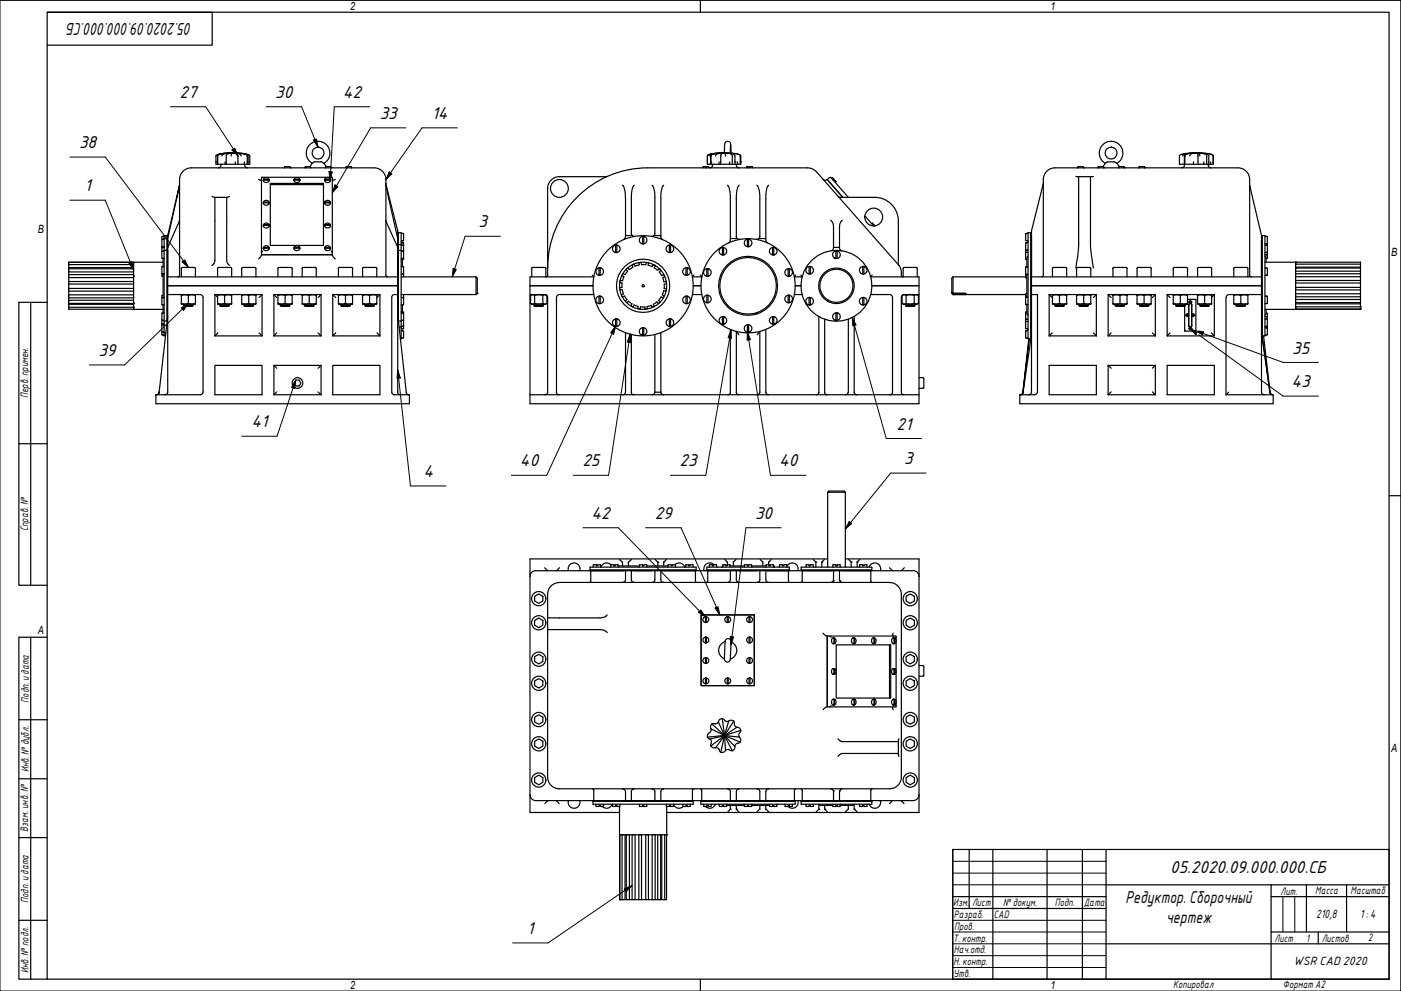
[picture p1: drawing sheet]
<svg xmlns="http://www.w3.org/2000/svg" width="594mm" height="420mm" viewBox="0 0 594 420" stroke-linecap="round" stroke-linejoin="round" font-family="sans-serif">
<defs><g id="words">
<g font-size="7">
<text x="81.4" y="9.6" transform="rotate(180 81.4 9.6)">05.2020.09.000.000.СБ</text>
<text x="76.1" y="41.4">27</text>
<text x="116.7" y="41.5">30</text>
<text x="145.4" y="41.5">42</text>
<text x="161" y="50.5">33</text>
<text x="183.1" y="50.5">14</text>
<text x="33.5" y="62.8">38</text>
<text x="35.9" y="81.1">1</text>
<text x="202.9" y="96.4">3</text>
<text x="547.9" y="149.9">35</text>
<text x="41.7" y="151">39</text>
<text x="547.7" y="164.2">43</text>
<text x="106.6" y="181.2">41</text>
<text x="380.2" y="182.2">21</text>
<text x="220.5" y="197.8">40</text>
<text x="247" y="197.8">25</text>
<text x="288.2" y="197.8">23</text>
<text x="330.3" y="197.8">40</text>
<text x="383.4" y="196.8">3</text>
<text x="179.5" y="202.3">4</text>
<text x="250.8" y="220">42</text>
<text x="277.6" y="220">29</text>
<text x="320.2" y="220">30</text>
<text x="496.2" y="370.1">05.2020.09.000.000.СБ</text>
<text x="477.3" y="382.7">Редуктор. Сборочный</text>
<text x="494.5" y="391.1">чертеж</text>
<text x="223.6" y="396">1</text>
</g>
<g font-size="4.9">
<text x="558.2" y="389">210,8</text>
<text x="576.7" y="389.3">1: 4</text>
<text x="548.5" y="409.3">WSR CAD 2020</text>
</g>
<g font-size="4.8">
<text x="148.5" y="4.2">2</text>
<text x="445.5" y="4.2">1</text>
<text x="16" y="98.7">B</text>
<text x="590" y="108.6">B</text>
<text x="16" y="268.6">A</text>
<text x="590" y="318.7">A</text>
<text x="148.5" y="419.1">2</text>
<text x="445.5" y="419.1">1</text>
</g>
<g font-size="4.4">
<text x="11.9" y="168.8" transform="rotate(-90 11.9 168.8)">Перв. примен.</text>
<text x="12" y="225.3" transform="rotate(-90 12 225.3)">Справ. №</text>
<text x="12.2" y="297.9" transform="rotate(-90 12.2 297.9)">Подп. идата</text>
<text x="12.2" y="327.4" transform="rotate(-90 12.2 327.4)">Инв. №дубл.</text>
<text x="12" y="352.6" transform="rotate(-90 12 352.6)">Взам. инв. №</text>
<text x="12.1" y="382.9" transform="rotate(-90 12.1 382.9)">Подп. идата</text>
<text x="543" y="379.3">Лит.</text>
<text x="557.7" y="379.2">Масса</text>
<text x="572.6" y="379.2">Масштаб</text>
<text x="404.2" y="384.2">Изм.</text>
<text x="404.5" y="389.2">Разраб.</text>
<text x="412.2" y="384.2">Лист</text>
<text x="421.4" y="389.2">CAD</text>
<text x="425.4" y="384.1">№докум.</text>
<text x="447.4" y="384.3">Подп.</text>
<text x="459.5" y="384.3">Дата</text>
<text x="404.6" y="394.2">Пров.</text>
<text x="404.2" y="399.3">Т. контр.</text>
<text x="540.4" y="399.3">Лист</text>
<text x="553.9" y="399.2">1</text>
<text x="560.5" y="399.3">Листов</text>
<text x="580.1" y="399.1">2</text>
<text x="404.5" y="404.2">Нач.отд.</text>
<text x="12.1" y="412.5" transform="rotate(-90 12.1 412.5)">Инв. №подл.</text>
<text x="404.4" y="409.2">Н. контр.</text>
<text x="404.4" y="414.3">Утв.</text>
<text x="497.5" y="418.9">Копировал</text>
<text x="544" y="418.8">Формат A2</text>
</g>
</g></defs>
<g fill="none" stroke="#000" stroke-width=".51">
<path d="M76.1 78.5v.3v-.3M81.1 71.2a5 5 0 0 0-5 4.9v40.5l-.2 .6-.5 .2M81.2 71.2h77.4M92.3 66.1v-.1a3.2 3.2 0 0 1 3-1l3.4-.1-3.8 .1a3.7 3.7 0 0 0-3.3 1v3.6h14.3v-3.5a4.3 4.3 0 0 0-4-1.1l-3.2-.1 3.2 .1 2.6 .6 .3 .5v3.5M92.3 66.1l.4-.5 1.2-.4 4.8-.3-3.5 .3-.8 .4-.3 .5M92.3 66.1v3.5M93.7 69.9l-.5 1-.7 .3M93.7 69.6v.3M95.4 68.6v1M98 66.1l.2-1 .5-.2a2.17 2.17 0 0 0-2.8 1.2v3.5M98.7 64.9h.1M98.7 64.9l3.5 .1a3.2 3.2 0 0 1 3 1v3.6"/>
<path d="M99.8 68.6v1M102.2 66.1l-.2-.5-.6-.4-2.7-.3a1.69 1.69 0 0 1 2.2 1.2v3.5M103.6 68.6l.1 1.3M103.8 69.9l.2 .8 1 .5M109.7 76.1l.7 .3 .5-.3M111 75.2h29.8M111.4 75.4l-.5-.1v32.7h30M111.7 76.3v.3l.1-.3M111.7 76.3h2.4M111.7 76.3l-.1 .3M111.8 76.1l2.2-.1 .1 .3M111.8 76.1a1.24 1.24 0 0 1 1.1-.8 1.24 1.24 0 0 1 1.1 .8"/>
<path d="M111.8 76.1a1.15 1.15 0 0 0 1.1 1.3 1.15 1.15 0 0 0 1.1-1.3M111.8 76.1l-.1 .2M114 76.3l.1 .3v-.3M114.1 76.3v.3M114.6 77.8h22.6v26.3h-22.6zM114.6 78.3h22.6M120.6 71.1v.1M120.7 71.1l.1-.4h2.1l.2 .4M123.1 71.1v.1M124.7 76.1l2.3-.1 .1 .3M124.7 76.3v.3l.1-.3M124.7 76.1a1.29 1.29 0 0 1 1.2-.8 1.29 1.29 0 0 1 1.2 .8"/>
<path d="M124.7 76.1a1.18 1.18 0 0 0 1.2 1.3 1.18 1.18 0 0 0 1.2-1.3M124.7 76.3h2.4M124.7 76.1v.2M124.7 76.3v.3M127 76.3l.1 .3v-.3M127.1 76.3v.3M129.3 71.1l.2-.4h2.1l.1 .4M129.3 71.1v.1M131.8 71.1v.1M132.4 69.3l.8-.7h3.2l1 .7M132.4 69.3a5 5 0 0 1-1.4-7.6 5 5 0 0 1 7.7 0 5 5 0 0 1-1.3 7.6M132.4 69.3l-1 1.4"/>
<path d="M137.4 69.3l1 1.4M137.7 76.1l2.3-.1 .1 .3M137.7 76.3v.3l.1-.3M137.7 76.1a1.24 1.24 0 0 1 1.2-.8 1.24 1.24 0 0 1 1.1 .8M137.7 76.1a1.18 1.18 0 0 0 1.2 1.3 1.18 1.18 0 0 0 1.2-1.3M137.7 76.3h2.4M137.7 76.1v.2M137.7 76.3v.3M138 71.1v.1M138 71.1l.1-.4h2.2l.1 .4M140 76.3l.1 .3v-.3M140.1 76.3v.3"/>
<path d="M140.4 75.4l.5-.1v32.7M140.4 71.1v.1M142.2 76.1l-.8 .3-.5-.3M146.7 71.1l.1-.4h2.2v.4M146.7 71.1v.1M149.1 71.1v.1M158.7 71.2a5 5 0 0 1 4.9 4.9v40.5l.3 .6 .5 .2M163.6 77.8l5.1 20.1v3.2M163.6 78.5l5.1 22.6M257.5 74.8l-20.3 .1a5 5 0 0 0-5 5v33.7M264 78.5l.7 1.2 .5 2.8v17.4M269 78.5a7 7 0 0 0-1.3 5.5v15.2l.5 .7h-3v.5"/>
<path d="M274.7 71.2h67.7l2.3 .5 1.5 1.1M274.7 71.2a42.5 42.5 0 0 0-42.5 42.5M276.5 78.5l.7 1.2 .5 2.8v16.7l-.4 .7M281.4 78.5l-.7 1.2-.5 2.8v17.4M298.1 70.7v.5M298.2 70.7h.9v.4h.4v-.4h.9M298.2 70.7h.1M300 69.6h1.4M300 66.1v-.1a3.8 3.8 0 0 1 3.4-1 24.4 24.4 0 0 1 10.4 .6l.3 .4v3.6h-2.4M300 68.6v1M300 66.1a4.3 4.3 0 0 1 4-1.1 18.8 18.8 0 0 1 9.8 .8l.1 3.8M300 66.1v3.5"/>
<path d="M300.5 70.7h.1M300.5 70.7v.5M300.9 66.1a3.5 3.5 0 0 1 3.6-1.1l2.7-.1-4.3 .3-1.1 .4-.4 .5M301.4 69.6h10.3M301.4 66.1v-.1a2.77 2.77 0 0 1 2.8-1 11.1 11.1 0 0 1 7.2 .6l.3 .5v3.5M301.4 66.1v3.5M302.2 69.9l-.5 1-.7 .3M302.2 69.6v.3M303.5 66.1l.2-.5 .7-.4 2.8-.3a1.27 1.27 0 0 0-1.6 1.2v3.5M304.9 68.6v1M307.1 64.9l.1-1.5a3.5 3.5 0 0 1 .9-3.4 1.61 1.61 0 0 1 1.6 .5 1.61 1.61 0 0 1 .2 1.7l.1 2.7M307.7 66.1l-.2-1-.3-.2 1.8 .1 1.3 .6 .2 4"/>
<path d="M308.5 78.5a8.8 8.8 0 0 1 1.2 5.7v16.9M309.4 68.6v1M309.8 61.4l-.1 3.5M312.2 69.6v.3M312.2 69.9l.3 .8 1 .5M312.7 68.6v1M313.4 78.5a8.8 8.8 0 0 0-1.2 5.7v16.4l.4 .5M316.7 70.7l-.1 .5M316.7 70.7h.9v.4h.4v-.4h1M318.9 70.7l.1 .5M320.9 78.5l.9 1.5 .4 2.9v17.3l-.4 .9M325.9 78.5a8.8 8.8 0 0 0-1.2 5.7v16.9"/>
<path d="M346.2 72.8l34.7 39.4M349 76.1l.8 .3 1-.3 6.6 7.6-6.6-7.6 .9-.8 .6-.1 7.4 8.5M352.9 75.3l-.3 .2M352.9 75.4l.7 .6-.3 .3 .3 .3 .3-.3 .6 .7-.3 .4M442.4 77.8l-5 20.1v23.2M447.4 71.2a5 5 0 0 0-5 4.9v40.5l-.2 .6-.5 .2M447.4 71.2h77.5M456.2 74.8h7.5M456.9 71.1l.2-.4h2.1l.2 .4M456.9 71.1v.1M457.4 74.9v29.7l-1.2 9M459.4 71.1v.1"/>
<path d="M462.4 74.9v29.6l1.3 9.1M465.6 71.1l.1-.4h2.2l.1 .4M465.6 71.1v.1M468 71.1l.1 .1M468.7 69.3l.8-.7h3.2l.9 .7M468.7 69.3a5 5 0 0 1-1.4-7.6 5 5 0 0 1 7.7 0 5 5 0 0 1-1.4 7.6M468.7 69.3l-1 1.4M473.6 69.3l1.1 1.4M474.3 71.1l.1-.4h2.2l.1 .4M474.3 71.1v.1M476.7 71.1v.1M483 71.1v-.4h2.3l.1 .5"/>
<path d="M483 71.1v.1M501.5 66.1a2.9 2.9 0 0 1 3.3-1.1l2.5-.1-5.4 .3a1.71 1.71 0 0 0-1.8 .9v3.5h6v-1M502.3 69.9l-.5 1-.8 .3M504.5 66.1l.7-.9 2.1-.3-3.4 .2-1.4 .6-.1 3.9M507.3 64.9l3.8 .1a3.7 3.7 0 0 1 3.4 1v.1M508.8 66.1a1.17 1.17 0 0 0-1.5-1.2l.6 .6 .1 4.1M510.5 68.6v1h-4.4M512.3 69.6v.3M512.3 69.9l.3 .8 1 .5M512.6 69.6l-.1-3.6a2.32 2.32 0 0 0-2.4-1 13.1 13.1 0 0 0-7.6 .6l-.3 .4 .1 3.9M513.3 68.6v1M514.4 66.1l.1 3.5h-4"/>
<path d="M514.4 66.1a4.2 4.2 0 0 0-4-1.1l-3.1-.1 3 .2 1.3 .6 .1 3.9M524.9 71.2a5 5 0 0 1 5 4.9v40.5l.2 .6 .5 .2M529.9 78.5l5 21.4M71.1 99.9v5M71.1 99.9l5-21.1-5 22.3h-.2M71.1 99.9h-.2v1.2M76.1 93.4l-5 11.5M89.9 83.2l.9 .5h5.3v27l.5 1.1 .7 .8M91.1 83.7v26.6a2.53 2.53 0 0 1-1.2 2.3M97.3 83.2l-1.2 .5M111.7 85.9v.3l.1-.2h2.2l.1 .2v-.3M111.7 85.9h2.4"/>
<path d="M111.7 86l-.1 .3M111.8 85.6h2.2l.1 .3M111.8 85.6a1.28 1.28 0 0 1 2.2 0M111.8 95.3l2.2-.1 .1 .3M111.8 95.3a1.24 1.24 0 0 1 1.1-.8 1.24 1.24 0 0 1 1.1 .8M111.8 95.4a1.15 1.15 0 0 0 1.1 1.2 1.15 1.15 0 0 0 1.1-1.2M111.8 85.8a1.15 1.15 0 0 0 1.1 1.2 1.15 1.15 0 0 0 1.1-1.2M111.8 85.6l-.1 .3M111.8 95.3l-.2 .6M111.8 95.5l-.1 .3v-.3h2.4M114 95.5l.1 .3M114.1 95.5v.3"/>
<path d="M114.1 86v.3M114.1 95.6v.3M137.7 95.3l2.3-.1 .1 .3M137.7 95.5v.3M137.7 95.3a1.24 1.24 0 0 1 1.2-.8 1.24 1.24 0 0 1 1.1 .8M137.7 85.6h2.3l.1 .3M137.7 85.9v.3v-.2h2.3l.1 .2v-.3M137.7 85.6a1.28 1.28 0 0 1 2.3 0M137.7 85.8a1.18 1.18 0 0 0 1.2 1.2 1.18 1.18 0 0 0 1.2-1.2M137.7 95.4a1.18 1.18 0 0 0 1.2 1.2 1.18 1.18 0 0 0 1.2-1.2M137.7 85.9h2.4M137.7 85.6v.3"/>
<path d="M137.7 95.3v.2M137.7 95.5h2.4M137.7 95.6v.3M137.7 86v.3M137.8 95.5l-.1 .3M140 95.5l.1 .3v-.3M140.1 95.6v.3M140.1 86v.3M163.6 93.4l5.1 11.5M168.7 98.7l.1 5h1.3M170.1 98.9l1 .2v2.8l-1 .3M268.1 99.9l1.1 .3"/>
<path d="M277.3 99.9l-1.1 .3M277.3 99.9h2.9l.1 .9 .7 .7M352.2 93.4a3.6 3.6 0 0 1 1.2 3v8.5M355.3 83.2l1 .5h14.7a10 10 0 0 1 9.9 10M357.2 93.4a3.6 3.6 0 0 0-1.2 3v8.5M366.8 91.6l3.7 4.2-.2-.3 .3-.3-.6-.6M370 94.6l-.4 .2M370 94.6h.1M371 95.7l-.4 .1M380.9 93.6v18.2l.3 .8M435.9 98.9l-1 .1v3l1 .2M437.4 98.7h-.3v44.9v-44.9h-1.2v44.9h1.2"/>
<path d="M534.9 99.9v21.2M534.9 99.9h.3v42.5M535.2 99.9h1.2v42.5h-1.2zM29.1 117.7v2.7M29.1 115.3v2.4h27.5M29.1 113.5v1.8h27.5M29.1 111.2v2.3h27.5M29.1 111.2h27.5v1M29.1 119.4h27.5M29.1 116.4h27.5M29.1 114h27.5M29.1 112.2h27.5"/>
<path d="M56.6 112.2v19M68.6 104.4l1 .2M68.6 116l.6 .1M69.2 109.6v3.5h-.6v3.9l.6 .1M69.2 111.2h-40.1M69.2 116.1v10.1M69.2 109.6h.4M69.2 113h.4M69.2 116.1l.4 .1M69.6 106.2h1.3v29.9h-1.3M69.6 101.1h1.3v5.1h.2M69.6 100.2l-1 .1v9.2l.6 .1"/>
<path d="M69.6 104.9l-1 .2M69.6 101.4l-1 .2M69.6 106.4l-1 .2M70.9 101.1v-1.2h-1.3v42.5h.6M70.9 101.1v35.3M71.1 117.4h97.6M71.1 104.9v16.2M76.8 113.8l.4-.4h5.3l.4 .4M76.9 113.8v3.6M82.9 113.8v3.6M92.3 113.8v3.6M92.3 113.8l.4-.4h5.2l.3 .4"/>
<path d="M98.2 113.8v3.6M102.5 113.8v3.6M102.9 113.4h5.2l.4 .4M102.9 113.4l-.4 .4M108.5 113.8v3.6M111.4 106.5l-.5 .7M111.7 105.1v.4l.1-.3M111.7 105.1h2.4M111.7 105.2l-.1 .3M111.8 104.9h2.2l.1 .2M111.8 104.9a1.24 1.24 0 0 1 1.1-.7 1.24 1.24 0 0 1 1.1 .7M111.8 105a1.15 1.15 0 0 0 1.1 1.3 1.15 1.15 0 0 0 1.1-1.3"/>
<path d="M111.8 104.9l-.1 .2M114 105.2l.1 .3M114.1 105.1v.4M114.1 105.2v.3M117.9 113.8v3.6M123.4 113.4h-5.1l-.4 .4M123.5 113.4l.4 .4M123.9 113.8v3.6M124.7 104.9h2.3l.1 .2M124.7 105.1v.4M124.7 104.9a1.29 1.29 0 0 1 1.2-.7 1.29 1.29 0 0 1 1.2 .7M124.7 105a1.18 1.18 0 0 0 1.2 1.3 1.18 1.18 0 0 0 1.2-1.3"/>
<path d="M124.7 105.1h2.4M124.7 104.9v.2M124.7 105.2v.3M124.8 105.2l-.1 .3M127 105.2l.1 .3M127.1 105.1v.4M127.1 105.2v.3M128.1 113.8v3.6M128.5 113.4h5.2l.4 .4M128.6 113.4l-.5 .4M134.1 113.8v3.6M137.7 104.9h2.3l.1 .2"/>
<path d="M137.7 105.1v.4M137.7 104.9a1.24 1.24 0 0 1 1.2-.7 1.24 1.24 0 0 1 1.1 .7M137.7 105a1.18 1.18 0 0 0 1.2 1.3 1.18 1.18 0 0 0 1.2-1.3M137.7 105.1h2.4M137.7 104.9v.2M137.7 105.2v.3M137.8 105.2l-.1 .3M140.1 105.1v.4l-.1-.3M140.1 105.2v.3M140.4 106.5l.5 .7M140.9 108h-30l-1.2 1.8M140.9 108l.5 1 .8 .8"/>
<path d="M143.5 113.8v3.6M143.9 113.4h5.2M143.9 113.4l-.4 .4M149.1 113.4l.4 .4M149.5 113.8v3.6M153.7 113.8v3.6M153.7 113.8l.4-.4h5.2l.5 .4M159.8 113.8v3.6M168.7 104.9v16.2M168.7 101.1v3.8M168.7 103.7l.1 2.5h1.3M168.7 106.2l.1 29.4v-36.9h1.3v44.9h-.4"/>
<path d="M170.1 106.4l1 .2M170.1 103.9l1 .2M170.1 102.8l1 .2v6.9l-.5 .1M170.1 117.4h31.8M170.1 113h.5M170.1 110.1h.5M170.3 110.1l.3 .3M170.6 110v3.1l.5 .1v4.2M171.1 109.5l-1 .1M171.1 116l-1 .2M201.9 117.4l.5 .5v6.5l-.5 .5M201.9 117.4v7.5"/>
<path d="M225.5 113.8v3.6M225.8 113.4l-.4 .4M225.9 113.4h5.2M231 113.4l.5 .4M231.5 113.8v3.6M232.2 113.6v3.1l-.2 .5-.5 .2M251.1 116.6l.7 .8h-27.1v3.7M254 113.6h.5v3.1h-.5zM261 103.9v3.1M261.1 107h.5M261.1 103.9h.5M261.6 103.9v3.1"/>
<path d="M262.8 119.7v2.5M262.9 119.1v.7l.9 .2-.1 1.9M263.8 116.7l-.9 2.4M263.8 116.6l.7 .7M264 116.2l-.2 .4M264.1 116.2l.9 .2M264.6 117.3l-.6 1.7-1 .1M265.2 100.4l-.8 1.1M265.6 114.1l-1.6 2.1M266 113.7l-.4 .5 .5 .8M266 113.8l.9 .5M266.2 115l-1.2 1.5"/>
<path d="M268 112.6l.4 .7M268.1 112.3l-2.1 1.4M268.4 113.3l-1.5 1M268.6 112l-.5 .6M271 112.3l-1.7 .6M271.1 111.3l-2.5 .7 .7 .8M271.7 111.2l-.7 .2v.9M271.7 111.2l.3 1a1.61 1.61 0 0 0 2.3-.9M271.7 111.2l2.5 .1M272.5 103.3h.4M272.5 103.3v-3.1h.5v3.1M274.3 111.3l.6 .2-.1 .9"/>
<path d="M274.8 111.4l2.4 .8M276.9 112.3l-.4 .7-1.7-.6M277.2 112.2l.5 .2M277.3 112.3l-.3 .1M277.4 113.5l1.5 1.1M277.8 112.8l-.1-.3 2 1.6M277.8 112.8l-.4 .7M279.8 114.1l.3 .3M279.8 114.1l-.9 .5M280.1 114.5l-.6 .8a1.6 1.6 0 0 0 2.1 1.3l-1.5-2.1M281 117.7l.6 1.8 1 .1M281.6 116.6l.2 .6-.7 .5"/>
<path d="M281.8 117.1l.8 2.5M282.6 119.5v.6M283.8 103.9h.5M283.8 103.9v3.1M284.4 104v3h-.6M284.4 103.9v.1M291.4 113.6h-.5v3.1h.5M291.4 113.6v3.1M294.3 116.6l-.7 .8h4l-.7-.8M299.7 114h.5M299.7 114v3.1h.5v-3.1M306.3 105l.5-.1v3.1h-.5"/>
<path d="M306.3 104.9v3.1M312.6 101.1h-2.9l-.1 1.1-.6 .7M312.6 101.1l1.1 .3M317.4 101.5v3.1M317.5 101.5h-.6v3.1l.6-.1M321.8 101.1l-1.1 .3M321.8 101.1h2.9l.1 1.1 .7 .7M327.6 104.9v3.1M327.6 105l.5-.1v3.1h-.5M334.2 114h.5M334.2 114v3.1M334.7 114v3.1h-.5"/>
<path d="M337.4 116.6l-.5 .8h3.3l-.6-.8M343.1 113h.5M343.1 113.1v3h.5v-3M354.4 109.6h.5M354.4 106.5h.5M354.5 106.5v3.1M355 106.5v3.1M355 106.5h.1M357 106.3l-.8-.5-.2-.9h-2.6l-.2 .9-.8 .5M365.8 113h.5M365.8 113.1v3h.5M366.3 113.1v3"/>
<path d="M369.8 116.6l-.5 .8h20.4v3.7M381 112.2a6.2 6.2 0 0 1 1.3 4.7l.6 .5M383 113.8v3.6M388.6 113.4h-5.2l-.4 .4M388.6 113.4l.4 .4M388.9 113.8v3.6M404.1 117.4h30.8M404.1 117.4l-.5 .5v6.5M404.1 117.4v6.9M434.9 106.9h.1M434.9 113.2v4.6h.5M434.9 116.2l.5 .1"/>
<path d="M434.9 105.8l1 .3M435 113.3l-.1 .1M435.4 113.1l-.5 .1M435.4 116.3v9.7M435.4 116.3l.5 .1M435.9 102.8l-1 .2v7h.5M435.9 108.6l-.5 .5v4.2M435.9 106.9l-.9 .1M435.9 113.2l-.9 .1M437.4 117.4h97.5M446.3 113.8v3.6M446.7 113.4h5.2l.4 .4"/>
<path d="M446.7 113.4l-.4 .4M452.3 113.8v3.6M456.5 113.8v3.6M462.1 113.4l.4 .4M462.2 113.4h-5.3l-.4 .4M462.5 113.8v3.6M471.9 113.8l.4-.4h5.2l.4 .4M471.9 113.8v3.6M477.9 113.8v3.6M482.2 113.8l.4-.4h5.1l.5 .4M482.2 113.8v3.6M488.1 113.8v3.6"/>
<path d="M497.5 113.8l.4-.4h5.2l.5 .4M497.5 113.8v3.6M503.6 113.8v3.6M507.7 113.8l.5-.4h5.2l.4 .4M507.8 113.8v3.6M513.8 113.8v3.6M523.2 113.8v3.6M523.5 113.4l-.4 .4M523.6 113.4h5.1l.4 .4M529.1 113.8v3.6M536.4 111.2h40.5v.8M536.4 103.9l1 .2"/>
<path d="M536.4 113.6l1 .1v2.9l-1 .2M536.4 100.2l1 .1v9.2l-.5 .1M536.4 108.6l.5 .5v2.1M536.4 108.1h.5M536.9 108v.1M537.4 106.8l-1 .3M537.4 103.2l-1 .2M537.4 107.9l-.5 .1M549.4 111.3v16.9M549.4 112h27.5M549.4 113.6h27.5M549.4 116.1h27.5"/>
<path d="M549.4 118.9h27.5M576.9 112v1.3h-27.5M576.9 113.6v1.4h-27.5M576.9 116.1v1.2h-27.5M576.9 118.9v1.1h-27.5M576.9 113.3v.3M576.9 115v1.1M576.9 117.3v1.6M576.9 120v1.8M29.1 130.3v.8l40.1 .1M29.1 120.4h27.5M29.1 128.6h27.5"/>
<path d="M29.1 120.4v1.9M29.1 123.4v1.6M29.1 126.3v1M29.1 128.6v.4M29.1 130.3h27.5M29.1 126.3h27.5M29.1 123.4h27.5M56.6 129h-27.5v1.3M56.6 127.3h-27.5v1.3M56.6 125h-27.5v1.3M56.6 122.3h-27.5v1.1M68.6 137.2l1 .2"/>
<path d="M68.6 135.7l1 .2M68.7 137.8h-.1M68.7 126.2l-.1 .1M69.2 125.2l-.6 .1v3.9l.6 .1M69.2 129.3v3.5M69.2 129.3h.4M69.6 132.7l-1 .1v9.2h.6M69.6 137.6l-.9 .2M69.6 126.1l-.9 .1M70.9 136.1h.1M71.1 121.1v45.2M71.1 124.9h13.8l.7 .2 .4 .6 .1 40.5-.5 .9-.7 .3h-18.8v3.8h107.5v-3.8h-6.3"/>
<path d="M71.1 121.1h97.6M71.1 134.2l-3.6 32.1M76.9 128.6l1.1 .3 4.9-.3M76.9 125.3l1.1-.3 4.9 .3M77.1 124.9v4.1l5.8-.1-.2-4M77.9 129.6l.3 .3h3.4l.3-.3M77.9 129.6h4M77.9 129v.6M79.9 125.3v3.3M81.9 129v.6M91.1 124.9h20M91.1 124.9v17.5"/>
<path d="M91.1 124.9l1.2 1.1M92.3 128.6l1.1 .3 4.8-.3M92.3 125.3l1.1-.3 4.8 .3M92.5 124.9v4.1l5.7-.1-.2-4M93.2 129.6l.3 .3h3.5l.2-.3M93.2 129.6h4M93.2 129v.6M95.2 125.3v3.3M97.2 129v.6M102.5 128.6l1.1 .3 4.9-.3M102.5 125.3l1.1-.3 4.9 .3M102.7 124.9v4.1l5.8-.1-.2-4"/>
<path d="M103.5 129.6l.3 .3h3.4l.3-.3M103.5 129.6h4M103.5 129v.6M105.5 125.3v3.3M107.5 129v.6M111.1 124.9v17.5M111.1 124.9l-1.2 1.3M116.1 124.9h20M116.1 124.9v17.5M116.1 124.9l1.2 1.3M117.9 128.6l1.1 .3 4.9-.3M117.9 125.3l1.1-.3 4.9 .3"/>
<path d="M118 124.9v4.1l5.9-.1-.2-4M118.9 129.6l.3 .3h3.4l.3-.3M118.9 129.6h4M118.9 129v.6M120.9 125.3v3.3M122.9 129v.6M128.1 128.6l1.2 .3 4.8-.3M128.1 125.3l1.2-.3 4.8 .3M128.3 124.9v4.1l5.8-.1-.2-4M129.1 129.6l.3 .3h3.4l.3-.3M129.1 129.6h4M129.1 129v.6"/>
<path d="M131.1 125.3v3.3M133.1 129v.6M136.1 124.9v17.5M136.1 124.9l-1.2 1.3M141.1 124.9h20M141.1 124.9v17.5M141.1 124.9l1.3 1.3M143.5 128.6l1.2 .3 4.8-.3M143.5 125.3l1.2-.3 4.8 .3M143.7 124.9v4.1l5.8-.1-.2-4M144.5 129.6l.3 .3h3.4l.3-.3M144.5 129.6h4"/>
<path d="M144.5 129v.6M146.5 125.3v3.3M148.5 129v.6M153.7 128.6l1.2 .3 4.9-.3M153.7 125.3l1.2-.3 4.9 .3M153.9 124.9v4.1l5.9-.1-.2-4M154.7 129.6l.4 .3h3.3l.3-.3M154.7 129.6h4M154.7 129v.6M156.7 125.3v3.3M158.7 129v.6M161.1 124.9v17.5"/>
<path d="M161.1 124.9l-1.2 1.3M168.7 121.1v45.3l.4 .7 .8 .3M168.7 133.3l3.6 33.1 .4 .7 .7 .3M168.7 124.9h-1.9l-.7 .9v40.5M168.9 136.1h1.2M169.2 138.7h.9M170.1 126.1l1 .2M170.1 124.9h31.8M170.1 132.7h.5M170.1 132.2h.5M170.6 132.8l.5 .1M170.6 132.2l.5 .2v6.8l-1 .2"/>
<path d="M170.6 129.3v2.9M170.6 132.7v.1M170.6 131.9l-.3 .3M170.6 129.3h-.5M171.1 135.7l-1 .2M171.1 124.9v4.2l-.5 .2M171.1 138.2l-1 .1M224.7 124.9h6.3l.7 .2 .5 .6v40.6a1.08 1.08 0 0 1-1.1 1.1M224.7 121.1h26.8M224.7 121.1v46.3M225 128.6l.7 .3 1-.3 4.6 .3 .6-.3M225 128.6l.6 .4h5.7l.6-.4"/>
<path d="M225.6 124.9l-.6 .4v3.3M226.4 129.6l.4 .3h3.3l.3-.3M226.4 129.6h4M226.4 129v.6M226.7 125.3v3.3M230.2 125.3v3.3M230.4 129v.6M231.5 125l.2 .1M231.8 125.2l-3.8-.2-1.3 .3-1-.3-.7 .3M231.9 125.3v3.3M251.8 124.9h-14.6l-.7 .2-.5 .6v40.6a1.08 1.08 0 0 0 1.1 1.1M254 125.6h.5v3.1l-.5-.1z"/>
<path d="M254.5 125.6h.1M261 135.3v3M261.1 138.3h.5M261.1 135.3h.5M261.6 135.3v3M262.8 122.2v.5M262.8 122.7a1.62 1.62 0 0 1 1.6 1.9l-.8 .6M262.8 122.8l.8 2.4M263 122l-.2 .2M263.6 125.3l.5 .5M263.7 121.8l-.7 .2M263.8 125.8l1.5 2"/>
<path d="M264.8 125.5l-.6 .3M264.8 125.5l1.1 1.5-.6 .9 2.9 2.2M265.7 128.2h.3M266.5 127.7l1.5 1.1-.3 .7M266.6 127.7l-.6 .5M267.7 129.5l.1 .3M268.2 130.1l2.4 .8M268.9 129.3l-.7 .8M268.9 129.3l1.7 .6-.2 .8M270.5 130.7l.2 .2M270.6 130.9l.5 .1M271.2 131.1h2.5"/>
<path d="M271.4 130.8l-.3 .2M272.5 139h.5l-.2 3.1h-.3zM273.4 130.1h-1.8l-.1 .8M273.4 130.1l.1 .8M273.6 130.8l.2 .2M276.8 130.3l-2.5 .7M276.8 130.3l-.7-.8-1.7 .5v.9l-.6 .2M277.2 130l-.4 .3M278.5 128l-1.4 1 .1 1M278.6 128l.6 .6 .6-.4M279.4 128.6l-2.1 1.5M281 126.2l.3-.1-1.5 2.1"/>
<path d="M281.1 126.2l-.7-.3a1.55 1.55 0 0 0-.6 2.3M281.4 123.3a1.55 1.55 0 0 0 .2 2.4M281.6 125.7l-.2 .4M282.4 123.2h-1M282.4 120.4l-.7 .1-.1 1.8M282.5 123.3l-.9 2.4M282.6 122.7l-.1 .5M282.6 120.1l-.2 .2M282.6 120.1v2.6l-1-.4M283.8 135.3h.6v3h-.6M283.8 135.3v3M291.4 125.6h-.5v3.1h.5"/>
<path d="M291.4 125.6v3.1M291.4 125.6h.1M293.6 124.9h4M293.9 121.1h3.3M299.7 125.2h.5v3.1h-.5zM306.3 137.4h.5M306.3 134.3h.5v3M306.3 134.3v3M309.7 139.7v26.7l-.4 .7-.7 .3M317.4 137.7v3.1M317.5 137.7h-.6v3.1h.6M324.7 139.7v26.7l.4 .6 .8 .4"/>
<path d="M327.6 134.3v3M327.6 137.4h.5M327.6 134.3h.5v3M334.2 125.2h.5v3.1h-.5M334.2 125.2v3.1M336.9 124.9h3.3M337.2 121.1h2.5M343.1 126.2h.5v3.1h-.5zM347.2 134.2v32.2l-.4 .7-.7 .3M349.7 135.3v31.1l.4 .7 .7 .3M354.4 132.7l.6 .1v3h-.6M354.5 132.8v3"/>
<path d="M359.7 135.3v31.1a1.07 1.07 0 0 1-1.2 1M362.2 134.2v32.2l.5 .8 .8 .2M366.3 126.2h-.5v3.1l.5-.1M366.3 126.2v3.1M369.3 124.9h7.9l.8 .2 .4 .6 .1 40.5-.5 .9-.8 .3M369.7 121.1h20M382.5 128.6l.7 .3 1-.3 4.5 .3 .7-.3M382.5 128.6l.7 .4h5.5l.7-.4M382.5 125.3v3.3M382.7 125.2l3.6-.2 1.4 .3 1-.3 .7 .3M383 125l-.3 .1M384 129.6l.2 .3h3.5l.3-.3"/>
<path d="M384 129.6h4M384 129v.6M384.2 125.3v3.3M387.7 125.3v3.3M388 129v.6M388.7 124.9l.7 .4M389.4 125.3v3.3M389.7 124.9h-6.3l-.7 .2-.4 .6-.1 40.6a1.08 1.08 0 0 0 1.1 1.1M389.7 121.1v46.3M403.6 123.9l.5 .4M403.6 124.4l.5 .5M403.6 124.4h.1"/>
<path d="M404 124.8l.1 .1M404.1 124.3h4.8l1 .4-1 .2M404.1 124.9h30.8M409.3 124.4h-5.6M434.9 128.9l.5 .2M435 135.3l-.1 4 1 .1M435 126l-.1 .1M435.4 124.4l-.5 .1v4.7l.5 .1M435.4 132.2l-.5 .1v2.9l1 .2M435.4 129.1v4l.5 .5M435.4 126h-.4M435.4 129.1h.5"/>
<path d="M435.9 136.2l-1 .2M435.9 125.9l-.5 .1M437.4 121.1h97.5M437.4 121.1v45.3l-.5 .7-.7 .3M437.4 124.9h2.5v41.3M444.9 124.9h20M444.9 124.9v17.5M444.9 124.9l1.3 1.3M446.3 128.6l1.1 .3 4.9-.3M446.3 125.3l1.1-.3 1.9 .3M446.5 124.9v4.1l5.8-.1-.2-4M447.3 129.6l.3 .3h3.4l.3-.3"/>
<path d="M447.3 129.6h4M447.3 129v.6M449.3 125.3l1.1-.3 1.9 .3M449.3 125.3v3.3M451.3 129v.6M456.5 128.6l1.2 .3 4.8-.3M456.5 125.3l1.2-.3 1.8 .3M456.7 124.9v4.1l5.8-.1-.2-4M457.5 129.6l.3 .3h3.4l.3-.3M457.5 129.6h4M457.5 129v.6M459.5 125.3l1.2-.3 1.8 .3"/>
<path d="M459.5 125.3v3.3M461.5 129v.6M464.9 124.9v17.5M464.9 124.9l-1.2 1.3M469.9 124.9h20M469.9 124.9v17.5M469.9 124.9l1.3 1.3M471.9 128.6l1.2 .3 4.8-.3M471.9 125.3l1.2-.3 1.8 .3M472.1 124.9v4.1l5.8-.1-.2-4M472.9 129.6l.3 .3h3.4l.3-.3M472.9 129.6h4"/>
<path d="M472.9 129v.6M474.9 125.3l1.2-.3 1.8 .3M474.9 125.3v3.3M476.9 129v.6M482.2 128.6l1.1 .3 4.8-.3M482.2 125.3l1.1-.3 1.8 .3M482.3 124.9v4.1h5.7v-4.1M483.2 129.6l.3 .3h3.4l.3-.3M483.2 129.6h4M483.2 129v.6M485.1 125.3l1.2-.3 1.8 .3M485.1 125.3v3.3"/>
<path d="M487.2 129v.6M489.9 124.9v17.5M489.9 124.9l-1.3 1.3M494.9 124.9h20M494.9 124.9v17.5M494.9 124.9l1.2 1.3M497.5 128.6l1.2 .3 4.9-.3M497.5 125.3l1.2-.3 1.8 .3M497.7 124.9v4.1l5.9-.1-.2-4M498.5 129.6l.4 .3h3.3l.3-.3M498.5 129.6h4M498.5 129v.6"/>
<path d="M500.5 125.3l1.1-.3 2 .3M500.5 125.3v3.3M502.3 129.8v10.6h4.8M502.5 129v.6M503 133.5l.9 .2zM503.6 126.9h3.5v13.5M504.3 139.4h.8M504.6 128.6h.2M504.6 138.7h.2M504.6 128.7l-.5 .5v9l.5 .4M504.9 128.7l.4 .5v9l-.4 .4M505.1 139.2l-.8 .1"/>
<path d="M505.1 127.9l-.8 .1 .8 .1M505.2 139.2v.1M505.2 128v.1M505.5 133.5v.2M505.5 133.6h.9M506.4 133.5l-.9 .2M507.1 126.9l-.2 .3M507.8 128.6l1.2 .3 4.8-.3M507.8 125.3l1.2-.3 1.8 .3M508 124.9v4.1l5.8-.1-.2-4M508.8 129.6l.3 .3h3.3l.4-.3M508.8 129.6h4"/>
<path d="M508.8 129v.6M510.8 125.3l1.1-.3 1.9 .3M510.8 125.3v3.3M512.8 129v.6M514.9 124.9v17.5M514.9 124.9l-1.1 1.1M519.9 126.2v41.2M523.2 128.6l1.1 .3 4.8-.3M523.2 125.3l1.1-.3 1.9 .3M523.4 124.9v4.1l5.7-.1-.1-4M524.1 129.6l.3 .3h3.5l.2-.3M524.1 129.6h4"/>
<path d="M524.1 129v.6M526.2 125.3l1.1-.3 1.8 .3M526.2 125.3v3.3M528.1 129v.6M534.9 121.1v45.2M534.9 124.9h-13.8l-.9 .5-.3 .7M536.4 138.9l1 .2M536.4 125.5l1 .1v3l-1 .2M536.4 134.2l1 .2M536.4 135.2h.5M536.9 131.2v1.9l-.5 .5M536.9 132.8h.5v9.2h-.5"/>
<path d="M536.9 135.3l.5 .1M536.9 135.2v.1M537.4 138.2l-1 .2M549.4 131h.1M549.4 121.8h27.5v2.8M549.4 124.6h27.5v2.4M549.4 127h27.5v1.2M549.4 128.2v3M549.4 131h27.5M549.4 122.9h27.5M549.4 125.8h27.5M549.4 128.3h27.5"/>
<path d="M549.4 128.8h27.5M576.9 130.1v.9M576.9 128.8v1.3h-27.5M576.9 128.2v.6M576.9 131l-40.5 .2M68.6 140.7l1 .2M69.2 142v.1M69.2 142.1l.4 .1M69.6 141.1h.8M91.1 154.9h20v12.5h-20zM91.1 142.4h20M92.4 141.1l-1.3 1.3"/>
<path d="M109.9 141.1l1.2 1.3M116.1 142.4h20M116.1 154.9l1.2 1.2M117.3 141.1l-1.2 1.3M134.9 141.1l1.2 1.3M136.1 154.9l-1.2 1.2M141.1 154.9h20v12.5h-20zM141.1 142.4h20M142.4 141.1l-1.3 1.3M159.9 141.1l1.2 1.3M170.1 140.2l1 .2v2.8l-1 .2M265.2 141v25.3l-.6 1-.5 .1"/>
<path d="M267.7 141.8v24.6l.6 .9 .6 .1M277.7 141.8v24.5a1.18 1.18 0 0 1-1.2 1.1M280.2 141v25.3a1.18 1.18 0 0 0 1.2 1.1M313.3 141.9l-1.1-1.4v25.9l.4 .7 .7 .3M321.1 141.9l1.1-1.4v25.9l-.5 .8-.8 .2M435.9 140.2l-1 .1v2.9l1 .2M436.2 143.6l-2.4 22.7 2.7-22.7M437.4 141.9l-3.6 24.5a.97 .97 0 0 1-1.1 1l.7-.3 .4-.7-.4 .7-.8 .3M444.9 154.9h20v12.5h-20zM444.9 142.4h20M446.2 141.1l-1.3 1.3M463.7 141.1l1.2 1.3"/>
<path d="M469.9 154.9v12.5M469.9 154.9h20M469.9 142.4h20M469.9 154.9l1.3 1.2M471.2 141.1l-1.3 1.3M488.6 141.1l1.3 1.3M489.9 154.9v12.5M489.9 154.9l-1.3 1.2M494.9 154.9h20v12.5h-20zM494.9 142.4h20M496.1 141.1l-1.2 1.3M502.6 140.1l-.3 .3"/>
<path d="M506.9 140.1l.2 .3M513.7 141.1l1.2 1.3M534.9 141l3.6 25.3M535.1 142.4h.1M535.2 142.4l3.3 23.9M535.8 142.4l2.7 23.9M536.9 142v.1M536.9 142.1l-.5 .1M67.4 166.8v-.5a1.08 1.08 0 0 1-1.2 1.1M67.5 166.4l-.4 .8-.7 .2M71.1 166.3a1.19 1.19 0 0 1-1.3 1.1M116.1 167.4v-12.5h20v12.5"/>
<path d="M116.1 167.4h20M117.3 166.2l-1.2 1.2M125.4 161.1h1.5l.7 1.3-.7 1.2h-1.5l-.7-1.2zM134.9 166.2l1.2 1.2M166.1 166.3l.2 .6 .9 .5M224.7 167.4h165M224.7 167.4v3.8h165v-3.8M277.7 166.3h2.5M389.7 160.1h1.7M391.4 160.2l.3 .3M391.7 160.4l-.1 4.1-1.9 .1M433.8 166.3h.1"/>
<path d="M439.9 166.1l-.3 .8-.6 .4-6.6 .1v3.8h107.5v-3.8h-20M469.9 167.4h20M471.2 166.2l-1.3 1.2M488.6 166.2l1.3 1.2M521 166.3l-1.1 1.1M534.9 166.3a1.18 1.18 0 0 0 1.2 1.1M538.5 166.3v.1M538.5 166.4l.2 .4zM538.5 166.4l.6 .9 .5 .1M538.7 166.9v-.6a1.07 1.07 0 0 0 1.1 1.1M351 208.7v31.8M351.5 208.2h6.4l.6 .5h-7.5z"/>
<path d="M358.5 208.7v31.8M251.6 239.6l-.1 .9M251.6 239.5l1.3-.1v.5h.5v-.5l1.2 .1M254.6 239.6l.1 .9M259.1 239.6l-.1 .9M262 239.4h-1.1v.5h-.6v-.5h-1.1a2.65 2.65 0 0 0-4.4 1M262 239.4l.1 .1M262.1 239.9h9M262.1 239.6l.1 .9M262.7 237.2l1.3 1.2v1.5M267.7 237.2l-1.3 1.2v1.5M271.2 239.6l-.1 .9"/>
<path d="M271.2 239.5l1.3-.1v.5h.5v-.5l1.3 .1M274.3 239.9h9M274.3 239.6v.9M277.8 237.2l1.2 1.2v1.5M281.4 238.4v1.5M281.4 238.4h.1M282.6 237.2l-1.1 1.2M283.3 239.6l-.1 .9M283.4 239.4h1.2v.5h.5v-.5l1.2 .1M286.1 239.4a2.51 2.51 0 0 1 4.2 1M286.4 239.6v.9M290.8 239.6l-.1 .9"/>
<path d="M290.8 239.5l1.3-.1v.5h.4v-.5l1.3 .1M293.9 239.6v.9M300.8 239.6l-.1 .9M300.9 239.4l-.1 .1M300.9 239.4h1.2v.5h.5v-.5h1.2M302.7 239.4a2.51 2.51 0 0 0-3-.4 2.51 2.51 0 0 0-1.1 2.9M303.8 239.6l.2 .9M306.5 239.9l-.6 .6M306.5 239.6v.9M306.5 239.5l1.3-.1v.5h.5v-.5l1.3 .1M307.3 237.2l1.2 1.2v1M309.6 239.9h6.1"/>
<path d="M309.6 239.6v.9M312.1 237.2l-1.1 1.1v1.6M315.7 239.6l-.1 .9M318.6 239.4h-1.2v.5h-.5v-.5l-1.2 .1M318.7 239.6l.1 .9M318.8 239.9h6M322.3 237.2l1.2 1.1v1.6M324.9 239.6l-.1 .9M325 239.4l-.1 .1M325 239.4h1.1v.5h.5v-.5l1.3 .1M327.1 237.2l-1.2 1.1v1.1M327.9 239.6l.1 .9"/>
<path d="M328 239.9l.5 .6M330.5 239.6v.9M330.6 239.5l1.2-.1v.5h.5v-.5l1.3 .1M333.6 239.6l.1 .9M341.8 239.6v.9M341.9 239.4l-.1 .1M341.9 239.4h1.2v.5h.5v-.5l1.3 .1M344.8 237.2l1.1 1.1v2.2M344.9 239.6v.9M349.6 237.2l-1.1 1.1v2.2M351 237h-126.3v107.5h38M353.2 239.6l-.1 .9"/>
<path d="M356.1 239.4h-1.1v.5h-.5v-.5l-1.3 .1M356.1 239.4l.1 .1M356.2 239.6l.1 .9M358.5 237h31.2v107.5h-107M359.9 237.2l1 1.1v2.2M364.6 237.2l-1.1 1.1v2.2M364.6 239.6l-.1 .9M367.5 239.4h-1.2v.5h-.5v-.5l-1.2 .1M367.5 239.4l.1 .1M367.6 239.6l.1 .9M226.7 252.8l1.8-1 1.7 1v2l-1.7 1-1.8-1zM227.2 242h37.2"/>
<path d="M227.2 241.9l-1.5 .6-.7 .8-.3 1.1M230.9 240.7l1.3 1.3M237.2 246.9h140M237.2 240.7l-1.2 1.3M241 241.9a2.51 2.51 0 0 1 2.4-3.2 2.51 2.51 0 0 1 2.4 3.2M250.2 242v-.3h45v.3M250.2 240.5h45v1.2h-45zM264.4 242h-13.9v4.4l-.6 .5M264.4 242h16.6M265.2 242v4l-.3 .6-.9 .3M267.7 242l.1 4.2 .6 .6 .6 .1M277.7 242v4l-.6 .8-.6 .1"/>
<path d="M280.2 242v4l.7 .8 .5 .1M281 242h13.9v4.4l.6 .5M281 242h28.1M299.7 242v-.3h35v.3M299.7 240.5h35v1.2h-35zM309.1 242h-9v4.4l-.6 .5M309.1 242h16.3M309.7 242v4l-.5 .7-.7 .2M312.2 242v4l.5 .7 .7 .2M322.2 242v4l-.4 .7-.9 .2M324.7 242v4l.4 .7 .8 .2M325.4 242h8.9v4.5l.6 .4"/>
<path d="M325.4 242h27M333.6 240.2a2.51 2.51 0 0 1 3.2-1.4 2.51 2.51 0 0 1 1.5 3.1M339.7 242v-.3h30v.3M339.7 240.5h30v1.2h-30zM352.4 242h-12.2v4.4l-.6 .5M352.4 242h4.6M353.4 242v3.9l-.3 .7-.9 .3M356 242v3.9l.5 .8 .7 .2M357 242h12.3v4.4l.5 .5M357 242h30.2M368.5 240.4a2.51 2.51 0 0 1 3.2-1.6 2.51 2.51 0 0 1 1.6 3.1M377.2 240.7l1.3 1.3"/>
<path d="M377.2 247a5 5 0 0 1 5 4.9v77.5a5 5 0 0 1-5 5h-140a5 5 0 0 1-5-5v-77.5a5 5 0 0 1 5-4.9M383.5 240.7l-1.3 1.3M384.2 252.8l1.8-1 1.7 1v2l-1.7 1-1.8-1zM387.2 241.9l1.1 .3 .8 .7 .6 1.5M226.7 278.4l1.8-1 1.7 1v2.1l-1.7 1-1.8-1zM226.7 263.1l1.8-1.1 1.7 1.1v2l-1.7 1-1.8-1zM232.2 266.9h22.2a3.5 3.5 0 0 1 3.1 1.3M257.5 260.7a3.5 3.5 0 0 1-3.1 1.3h-22.2M297.3 260.7h22.5v30h-22.5zM299.1 261.5h.4v2.4h-.4zM299.1 270.2h.4v2.3h-.4zM299.1 278.9h.4v2.3h-.4z"/>
<path d="M299.1 263.8v.1M307.1 279.4l.4-7.5a1.24 1.24 0 0 1 1.3-1.2 1.24 1.24 0 0 1 1.1 1.3l-.2 7.5a1.24 1.24 0 0 1-1.3 1.2 1.24 1.24 0 0 1-1.2-1.3M307.5 272a3.8 3.8 0 0 0-2.8 3.6 3.8 3.8 0 0 0 2.5 3.7M308.4 261.5h.4v2.4l-.4-.1zM308.4 263.8v.1M310 272.2a3.8 3.8 0 0 1 2.4 3.7 3.8 3.8 0 0 1-2.7 3.5M317.6 261.5l.4 .1v2.3l-.4-.1zM317.6 270.2h.4v2.3h-.4zM317.6 278.9h.4v2.3h-.4zM317.6 263.8v.1M349 268.5l1 .9 .8 .3M350.8 269.7v30l-.8 .3-1 .9"/>
<path d="M350.8 269.7h29.1v.5M350.8 269.7v30h29.1v-.5M351.7 269.7l.7 .5M353.3 270.4l.2 .1M353.3 270.5l.6 .1v2.2h-.3v-2.2zM353.3 272.8h.3l-.3 .1M353.6 270.5v.1M353.7 270.5a1.18 1.18 0 0 0-1.1 1.2 1.18 1.18 0 0 0 1.1 1.1M353.9 270.6a1.35 1.35 0 0 1 0 2.2M354.6 273.4h23.1v22.6h-23.1zM361.8 270.4l.2 .1M361.8 272.8h.3z"/>
<path d="M362.1 270.5h-.3l.3 .1M362.1 270.5l.3 .1v2.2h-.3zM362.2 270.5a1.18 1.18 0 0 0-1.1 1.2 1.18 1.18 0 0 0 1.1 1.1M362.3 270.6a1.28 1.28 0 0 1 0 2.2M370.3 270.4l.2 .1M370.3 272.8h.3zM370.6 270.5h-.3l.3 .1M370.6 270.5l.3 .1-.1 2.2h-.2zM370.7 270.5a1.18 1.18 0 0 0-1.1 1.2 1.18 1.18 0 0 0 1.1 1.1M370.8 270.6a1.35 1.35 0 0 1 0 2.2M377.2 273.4v22.6M378.7 270.4l.3 .1"/>
<path d="M378.8 268.5l-.3 .9 .4 .3M378.8 272.8h.3l-.4 .1M379.1 270.5h-.3l.3 .1M379.1 270.5l.2 .1v2.2h-.2zM379.2 270.5a1.18 1.18 0 0 0-1.1 1.2 1.18 1.18 0 0 0 1.1 1.1M379.3 270.6a1.35 1.35 0 0 1 0 2.2M380 269.9v29.6M384.2 278.4l1.8-1 1.7 1v2.1l-1.7 1-1.8-1zM384.2 263.1l1.8-1.1 1.7 1.1v2l-1.7 1-1.8-1zM226.7 288.7l1.8-1 1.7 1v2l-1.7 1-1.8-1zM299.1 287.5l.4 .1v2.3h-.4zM308.4 287.5l.4 .1v2.3h-.4z"/>
<path d="M317.6 287.5h.4v2.4h-.4zM352.4 299.2l-.7 .5M353.3 296.5h.2M353.3 283.4l.2 .1M353.3 298.9h.3M353.3 283.5h.6v2.4h-.3v-2.3zM353.3 285.9h.3zM353.5 285.9h-.2M353.6 296.5h-.3h.3v2.3M353.6 296.5h.3v2.3l-.3 .1M353.6 298.8l-.3 .1M353.6 298.8v.1"/>
<path d="M353.7 296.5a1.18 1.18 0 0 0-1.1 1.2 1.18 1.18 0 0 0 1.1 1.2M353.7 283.5a1.18 1.18 0 0 0-1.1 1.2 1.18 1.18 0 0 0 1.1 1.2M353.9 296.5a1.35 1.35 0 0 1 0 2.3M353.9 283.5a1.4 1.4 0 0 1 0 2.4M361.8 296.5h.2M361.8 296.5h.3v2.4M361.8 296.5h.6v2.3l-.3 .1M361.8 298.9h.3M362.1 298.8l-.3 .1M362.1 298.7v.1M362.2 296.5a1.18 1.18 0 0 0-1.1 1.2 1.18 1.18 0 0 0 1.1 1.2M362.3 296.5a1.28 1.28 0 0 1 0 2.3"/>
<path d="M370.3 296.5h.2M370.3 296.5h.3v2.4M370.3 296.5l.6 .1v2.1l-.3 .2M370.3 298.9h.3M370.6 298.7v.1M370.6 298.8l-.3 .1M370.7 296.5a1.18 1.18 0 0 0-1.1 1.2 1.18 1.18 0 0 0 1.1 1.2M370.8 296.5a1.35 1.35 0 0 1 0 2.3M378.7 296.5h.3M378.7 283.4l.3 .1M378.8 296.5h.5v2.3l-.2 .1v-2.4zM378.8 298.9h.3"/>
<path d="M378.8 283.5h.5v2.4h-.2v-2.4zM378.8 285.9h.3zM378.9 299.7l-.4 .3 .3 .9M379 285.9h-.3M379.1 298.7v.1M379.1 298.8l-.4 .1M379.2 283.5a1.18 1.18 0 0 0-1.1 1.2 1.18 1.18 0 0 0 1.1 1.2M379.2 296.5a1.18 1.18 0 0 0-1.1 1.2 1.18 1.18 0 0 0 1.1 1.2M379.3 296.5a1.35 1.35 0 0 1 0 2.3M379.3 283.5a1.4 1.4 0 0 1 0 2.4M384.2 288.7l1.8-1 1.7 1v2l-1.7 1-1.8-1zM389.7 282.2l1.9 .2 .1 4-2 .3"/>
<path d="M226.7 314.3l1.8-1 1.7 1v2l-1.7 1.1-1.8-1.1zM226.7 304.1l1.8-1 1.7 1v2l-1.7 1-1.8-1zM300 312.5l.9 .9M300.9 313.3a1.89 1.89 0 0 1 .5 2.7v.3M301.4 316.3a1.59 1.59 0 0 0 2.1 .7M301.5 309a2.24 2.24 0 0 1-1.4 2.4l-.1 1.1M301.5 309l5.7 2.8M301.9 306.9l-.7 1.3 .3 .8M301.9 306.9l5.3 4.9M303.1 306.9h-1.2M303.5 317l.7 .1 .7 .8M304.6 306l2.6 5.8"/>
<path d="M304.6 306l-.4 .6-1.1 .2M304.9 317.9l.7 1M306.3 304.7l.5 .2a1.68 1.68 0 0 0 2.2 .8M306.3 304.7h-.4a1.53 1.53 0 0 0-1.3 1.3M306.3 304.7l.9 7.1M307.2 311.8h.1M307.2 311.9h.1M307.2 311.9l.5 6.3-.9 .7h-1.2M307.2 311.9l4.5 4.8a1.63 1.63 0 0 1-1.2 1.6M307.2 311.9l6.7 2.7M307.2 311.8l6.4 .7M307.2 311.8l-7.2 .7"/>
<path d="M307.2 311.9l-6.3 1.5M307.2 311.9l-5.8 4.4M307.2 311.9l-3.7 5.1M307.2 311.9l-1.6 7M307.2 311.9l3.3 6.4M307.7 318.2a3 3 0 0 1 2.8 .1M309 305.7l.2-.1a1.55 1.55 0 0 1 1.9 .1M309 305.7l-1.8 6.1M311.1 305.7l.3 1.2M311.1 305.7l-3.9 6.1M311.4 307l.4 1 .7 .3M312.8 315.1l-.9 .6-.2 .7"/>
<path d="M313.6 312.5a1.57 1.57 0 0 1 .3 2.1M313.9 314.6l-1.2 .5M314.1 309.7l-.2 .6a1.64 1.64 0 0 0-.3 2.2M314.1 309.7l-.1-.3a1.51 1.51 0 0 0-1.5-1.1l-5.3 3.5M314.1 309.7l-6.9 2.1M355.3 313.2l1.7 1.2h23.9M380.9 319.4h-23.5l-1.1 .4-1 .9M380.9 319.4l.3 1.3M381.2 313.2l-.3 .8v5.4M384.2 314.3l1.8-1 1.7 1v2l-1.7 1.1-1.8-1.1zM384.2 304.1l1.8-1 1.7 1v2l-1.7 1-1.8-1zM224.7 336.9l.6 1.6 .8 .7 1.1 .2"/>
<path d="M226.7 329.7l1.8-1 1.7 1v2l-1.7 1-1.8-1zM227.2 339.4h37.2M232.2 339.4l-1.1 1.3M236 339.4l1.1 1.3M241 339.4a2.51 2.51 0 0 0 2.4 3.3 2.51 2.51 0 0 0 2.4-3.3M251.1 334.4l.7 .6v4.4h12.6M251.5 339.7h42.4v1.3h-42.4zM251.5 339.4v.3h42.4v-.3M264 334.4l.7 .3 .5 .7v4M264.4 339.4h16.6M269 334.4l-.8 .3-.5 .8v3.8l.5 .1M276.5 334.4l.7 .3 .5 .7v3.9l-.4 .1"/>
<path d="M281 339.4h28M281.4 334.4l-.7 .3-.5 .7v4M294.3 334.4l-.7 .6v4.4h-12.6M296.9 334.4l.7 .6v4.4h11.4M297.2 339.7h40M297.2 339.4v1.6h40v-1.6M308.5 334.4l.7 .3 .5 .7v4M309 339.4h16.4M313.4 334.4l-.7 .3-.5 .7v3.9l.4 .1M320.9 334.4l.6 .2 .7 .8v3.9l-.4 .1M325.4 339.4h27M325.9 334.4l-.8 .4-.4 .6v4"/>
<path d="M337.4 334.4l-.5 .6v4.4h-11.5M338.3 339.4a2.51 2.51 0 0 1-1.1 2.9 2.51 2.51 0 0 1-3-.4M339.6 334.4l.6 .7v4.3h12.2M339.7 339.7h30M339.7 339.4v1.6h30v-1.6M352.2 334.4l.9 .4 .3 .7v3.9M352.4 339.4h4.6M357 339.4h30.2M357.2 334.4l-.7 .3-.5 .8v3.9M369.8 334.4l-.5 .7v4.3h-12.3M373.3 339.4a2.51 2.51 0 0 1-1.6 3.2 2.51 2.51 0 0 1-3.2-1.7M378.5 339.4l-1.3 1.3"/>
<path d="M382.2 339.4l1.1 1.3M384.2 329.7l1.8-1 1.7 1v2l-1.7 1-1.8-1zM389.7 336.9l-.3 1.1-.6 .9-1.6 .5M252.7 341v.9M255.9 341l-.2 .9h-1.2v-.4h-.5v.4h-1.1M259.6 340.9a2.51 2.51 0 0 1-4.2 1M259.7 341l.1 .9M259.8 341.8l.1 .1M259.9 341.9h1.1v-.4h.6v.4h1.2M262.8 341.8l-.1 12.1h1.1M262.9 353.9l-.1 27.5M263 341l-.2 .9"/>
<path d="M263.8 353.9v27.5M265 353.9v27.5h-1.2M265.6 353.9v27.5M266.9 353.9v27.5h-1.9M268 353.9v27.5M269.3 353.9v27.5h-2.4M270.9 353.9v27.5M271.1 341l.2 .9h1.2v-.4h.5v.4h1.2l.1-.9M272 353.9v27.5h-2.7M273.8 353.9v27.5h1.2M275 353.9v27.5M276.5 353.9v27.5h1.3"/>
<path d="M277.8 353.9v27.5M278.9 353.9v27.5h1.3M280.2 353.9v27.5M280.6 353.9v27.5h1.3M281.9 353.9v27.5M282.5 341l.1 .9M282.6 353.9h.1M282.6 341.8l.1 .1M282.6 353.9v27.5M285.7 341.2a2.51 2.51 0 0 0 4 .7M285.7 341l-.1 .9h-1.2v-.4h-.6v.4h-1.1v12h-18.9M289.6 341l.1 .9h1.2v-.4h.5v.4h1.2l.1-.9"/>
<path d="M298.4 341l.1 .9M301.6 341l-.1 .9h-1.3v-.4h-.5v.4h-1.1M303.4 340.9a2.51 2.51 0 0 1-4.2 1M304.7 341l.3 .2M304.9 341l.2 .9M305.1 341.8v.1M308.1 341.5h7.6M308.2 341l-.1 .9h-1.3v-.4h-.5v.4h-1.2M309.7 341.5v1.6l-1.1 1.1M312.2 341.5v1.6l1.1 1.1M315.6 341l.1 .9h1.2v-.4h.5v.4h1.2M318.7 341.8l-.1 .1"/>
<path d="M318.8 341.5h7.5M318.8 341l-.1 .9M322.2 341.5v1.6l-1.3 1.1M324.7 341.5v1.6l1.2 1.1M326.3 341l.2 .9h1.1v-.4h.5v.4h1.2l.1-.9M329.7 341l-.3 .2M332.9 341v.9M332.9 341.8l.1 .1M336 341l-.1 .9h-1.2v-.4h-.5v.4h-1.2M341.8 341l.1 .9M344.9 341l-.1 .9h-1.2v-.4h-.5v.4h-1.2M349.7 341.5v1.6l1.1 1.1"/>
<path d="M353.1 341l.1 .9h1.3v-.4h.5v.4h1.1M353.1 341.5h-5.4l-.5-.5v2.1l-1.1 1.1M356.2 341.8l-.1 .1M356.3 341.5h5.4l.5-.5v2.1l1.3 1.1M356.3 341l-.1 .9M359.7 343.1l-1.2 1.1M359.7 343.1h.1M359.7 341.5v1.6M364.5 341l.1 .9h1.2v-.4h.5v.4h1.2M367.7 341l-.2 .9M262.8 381.4h.1M262.8 381.4h1"/>
<path d="M272 381.4h1.8M275 381.4h1.5M277.8 381.4h1.1M280.2 381.4h.4M281.9 381.4h.7M282.6 381.4h.1"/>
<circle cx="134.9" cy="64.9" r="2.49"/>
<circle cx="237.2" cy="79.9" r="3.8"/>
<circle cx="471.1" cy="64.9" r="2.49"/>
<circle cx="370.5" cy="92" r="3.8"/>
<circle cx="254.3" cy="115.1" r="1.62"/>
<circle cx="261.3" cy="105.5" r="1.62"/>
<circle cx="272.7" cy="101.8" r="1.62"/>
<circle cx="284.1" cy="105.5" r="1.62"/>
<circle cx="291.1" cy="115.1" r="1.62"/>
<circle cx="299.9" cy="115.5" r="1.62"/>
<circle cx="306.5" cy="106.5" r="1.62"/>
<circle cx="317.2" cy="103" r="1.62"/>
<circle cx="327.9" cy="106.5" r="1.62"/>
<circle cx="334.4" cy="115.5" r="1.62"/>
<circle cx="343.3" cy="114.6" r="1.62"/>
<circle cx="354.7" cy="108" r="1.62"/>
<circle cx="366" cy="114.6" r="1.62"/>
<circle cx="254.3" cy="127.1" r="1.62"/>
<circle cx="261.3" cy="136.8" r="1.62"/>
<circle cx="272.7" cy="121.2" r="11.3"/>
<circle cx="272.7" cy="121.2" r=".48"/>
<circle cx="272.7" cy="121.2" r="21.2"/>
<circle cx="284.1" cy="136.8" r="1.62"/>
<circle cx="291.1" cy="127.1" r="1.62"/>
<circle cx="299.9" cy="126.8" r="1.62"/>
<circle cx="306.5" cy="135.8" r="1.62"/>
<circle cx="317.2" cy="121.2" r="20"/>
<circle cx="317.2" cy="139.3" r="1.62"/>
<circle cx="317.2" cy="121.2" r="12"/>
<circle cx="317.2" cy="121.2" r="12.5"/>
<circle cx="327.9" cy="135.8" r="1.62"/>
<circle cx="334.4" cy="126.8" r="1.62"/>
<circle cx="343.3" cy="127.7" r="1.62"/>
<circle cx="354.7" cy="134.2" r="1.62"/>
<circle cx="354.7" cy="121.2" r="7"/>
<circle cx="354.7" cy="121.2" r="7.5"/>
<circle cx="354.7" cy="121.2" r="15"/>
<circle cx="366" cy="127.7" r="1.62"/>
<circle cx="503.5" cy="133.6" r=".48"/>
<circle cx="504.7" cy="128" r=".48"/>
<circle cx="504.7" cy="139.3" r=".48"/>
<circle cx="505.9" cy="133.6" r=".48"/>
<circle cx="272.7" cy="140.5" r="1.62"/>
<circle cx="126.1" cy="162.4" r="2.25"/>
<circle cx="228.4" cy="253.8" r="3"/>
<circle cx="386" cy="253.8" r="3"/>
<circle cx="228.4" cy="279.5" r="3"/>
<circle cx="228.4" cy="264" r="3"/>
<circle cx="299.3" cy="271.3" r="1.24"/>
<circle cx="299.3" cy="262.7" r="1.24"/>
<circle cx="308.6" cy="262.7" r="1.24"/>
<circle cx="317.8" cy="271.3" r="1.24"/>
<circle cx="317.8" cy="262.7" r="1.24"/>
<circle cx="386" cy="279.5" r="3"/>
<circle cx="386" cy="264" r="3"/>
<circle cx="228.4" cy="289.7" r="3"/>
<circle cx="299.3" cy="280" r="1.24"/>
<circle cx="299.3" cy="288.7" r="1.24"/>
<circle cx="308.6" cy="288.7" r="1.24"/>
<circle cx="317.8" cy="288.7" r="1.24"/>
<circle cx="317.8" cy="280" r="1.24"/>
<circle cx="386" cy="289.7" r="3"/>
<circle cx="228.4" cy="305.1" r="3"/>
<circle cx="228.4" cy="315.4" r="3"/>
<circle cx="386" cy="315.4" r="3"/>
<circle cx="386" cy="305.1" r="3"/>
<circle cx="228.4" cy="330.7" r="3"/>
<circle cx="386" cy="330.7" r="3"/>
</g>
<g fill="#000">
<circle cx="91.6" cy="68.6" r=".25"/>
<circle cx="98.7" cy="64.9" r=".25"/>
<circle cx="123.1" cy="71.1" r=".25"/>
<circle cx="129.3" cy="71.1" r=".25"/>
<circle cx="140.4" cy="71.1" r=".25"/>
<circle cx="146.7" cy="71.1" r=".25"/>
<circle cx="301.4" cy="68.6" r=".25"/>
<circle cx="307.2" cy="64.9" r=".25"/>
<circle cx="311.7" cy="68.6" r=".25"/>
<circle cx="314.1" cy="68.6" r=".25"/>
<circle cx="456.9" cy="71.1" r=".25"/>
<circle cx="459.4" cy="71.1" r=".25"/>
<circle cx="465.6" cy="71.1" r=".25"/>
<circle cx="468" cy="71.1" r=".25"/>
<circle cx="474.3" cy="71.1" r=".25"/>
<circle cx="476.7" cy="71.1" r=".25"/>
<circle cx="483" cy="71.1" r=".25"/>
<circle cx="485.3" cy="71.1" r=".25"/>
<circle cx="502.2" cy="66.1" r=".25"/>
<circle cx="507.3" cy="64.9" r=".25"/>
<circle cx="170.6" cy="99" r=".25"/>
<circle cx="435.4" cy="99" r=".25"/>
<circle cx="56.6" cy="117.1" r=".25"/>
<circle cx="56.6" cy="111.4" r=".25"/>
<circle cx="69.2" cy="109.6" r=".25"/>
<circle cx="69.2" cy="116.1" r=".25"/>
<circle cx="69.2" cy="101.5" r=".25"/>
<circle cx="69.2" cy="106.5" r=".25"/>
<circle cx="69.2" cy="104.9" r=".25"/>
<circle cx="69.2" cy="104.6" r=".25"/>
<circle cx="170.6" cy="116.1" r=".25"/>
<circle cx="170.6" cy="104" r=".25"/>
<circle cx="170.6" cy="106.5" r=".25"/>
<circle cx="170.6" cy="102.9" r=".25"/>
<circle cx="170.6" cy="102.1" r=".25"/>
<circle cx="170.6" cy="109.6" r=".25"/>
<circle cx="254.5" cy="113.6" r=".25"/>
<circle cx="273" cy="100.2" r=".25"/>
<circle cx="291.4" cy="113.6" r=".25"/>
<circle cx="300.2" cy="114" r=".25"/>
<circle cx="334.7" cy="114" r=".25"/>
<circle cx="343.6" cy="113.1" r=".25"/>
<circle cx="366.3" cy="113.1" r=".25"/>
<circle cx="435.4" cy="116.3" r=".25"/>
<circle cx="435.4" cy="106" r=".25"/>
<circle cx="435.4" cy="102.1" r=".25"/>
<circle cx="435.4" cy="102.9" r=".25"/>
<circle cx="435.4" cy="107" r=".25"/>
<circle cx="536.9" cy="107" r=".25"/>
<circle cx="536.9" cy="103.9" r=".25"/>
<circle cx="536.9" cy="116.7" r=".25"/>
<circle cx="549.4" cy="111.2" r=".25"/>
<circle cx="549.4" cy="112" r=".25"/>
<circle cx="549.4" cy="113.7" r=".25"/>
<circle cx="56.6" cy="130.3" r=".25"/>
<circle cx="56.6" cy="128.6" r=".25"/>
<circle cx="56.6" cy="131" r=".25"/>
<circle cx="56.6" cy="131.1" r=".25"/>
<circle cx="69.2" cy="135.8" r=".25"/>
<circle cx="69.2" cy="126.2" r=".25"/>
<circle cx="69.2" cy="137.7" r=".25"/>
<circle cx="69.2" cy="129.3" r=".25"/>
<circle cx="170.6" cy="129.3" r=".25"/>
<circle cx="170.6" cy="139.4" r=".25"/>
<circle cx="170.6" cy="135.8" r=".25"/>
<circle cx="170.6" cy="132.2" r=".25"/>
<circle cx="170.6" cy="126.2" r=".25"/>
<circle cx="202.4" cy="124.4" r=".25"/>
<circle cx="261.6" cy="135.3" r=".25"/>
<circle cx="284.4" cy="135.3" r=".25"/>
<circle cx="306.8" cy="134.3" r=".25"/>
<circle cx="328.1" cy="134.3" r=".25"/>
<circle cx="355" cy="132.8" r=".25"/>
<circle cx="403.6" cy="124.4" r=".25"/>
<circle cx="404.1" cy="124.9" r=".25"/>
<circle cx="435.4" cy="139.4" r=".25"/>
<circle cx="435.4" cy="126" r=".25"/>
<circle cx="435.4" cy="129.1" r=".25"/>
<circle cx="505.1" cy="128.1" r=".25"/>
<circle cx="505.1" cy="139.4" r=".25"/>
<circle cx="506.4" cy="133.7" r=".25"/>
<circle cx="536.9" cy="128.7" r=".25"/>
<circle cx="536.9" cy="139" r=".25"/>
<circle cx="536.9" cy="125.6" r=".25"/>
<circle cx="549.4" cy="130.9" r=".25"/>
<circle cx="549.4" cy="130.1" r=".25"/>
<circle cx="576.9" cy="131" r=".25"/>
<circle cx="576.9" cy="130.1" r=".25"/>
<circle cx="69.2" cy="140.8" r=".25"/>
<circle cx="170.6" cy="143.3" r=".25"/>
<circle cx="435.4" cy="143.3" r=".25"/>
<circle cx="279" cy="238.4" r=".25"/>
<circle cx="306.5" cy="239.9" r=".25"/>
<circle cx="328" cy="239.9" r=".25"/>
<circle cx="345.9" cy="238.3" r=".25"/>
<circle cx="348.5" cy="238.3" r=".25"/>
<circle cx="360.9" cy="238.3" r=".25"/>
<circle cx="363.5" cy="238.3" r=".25"/>
<circle cx="267.7" cy="242" r=".25"/>
<circle cx="277.7" cy="242" r=".25"/>
<circle cx="353.4" cy="246.2" r=".25"/>
<circle cx="356" cy="246.2" r=".25"/>
<circle cx="299.1" cy="272.5" r=".25"/>
<circle cx="317.6" cy="272.5" r=".25"/>
<circle cx="353.6" cy="272.8" r=".25"/>
<circle cx="362.1" cy="272.8" r=".25"/>
<circle cx="370.6" cy="272.8" r=".25"/>
<circle cx="379.1" cy="272.8" r=".25"/>
<circle cx="299.1" cy="289.9" r=".25"/>
<circle cx="308.4" cy="289.9" r=".25"/>
<circle cx="317.6" cy="289.9" r=".25"/>
<circle cx="353.6" cy="296.5" r=".25"/>
<circle cx="353.6" cy="283.5" r=".25"/>
<circle cx="353.6" cy="285.9" r=".25"/>
<circle cx="362.1" cy="296.5" r=".25"/>
<circle cx="370.6" cy="296.5" r=".25"/>
<circle cx="379.1" cy="296.5" r=".25"/>
<circle cx="379.1" cy="285.9" r=".25"/>
<circle cx="379.1" cy="283.5" r=".25"/>
<circle cx="307.2" cy="311.8" r=".25"/>
<circle cx="307.2" cy="311.9" r=".25"/>
<circle cx="232.2" cy="339.4" r=".25"/>
<circle cx="236" cy="339.4" r=".25"/>
<circle cx="353.4" cy="335.3" r=".25"/>
<circle cx="356" cy="335.3" r=".25"/>
<circle cx="382.2" cy="339.4" r=".25"/>
<circle cx="262.9" cy="353.9" r=".25"/>
<circle cx="264" cy="353.9" r=".25"/>
<circle cx="266" cy="353.9" r=".25"/>
<circle cx="271.7" cy="353.9" r=".25"/>
<circle cx="282.6" cy="353.9" r=".25"/>
<circle cx="309.7" cy="343.1" r=".25"/>
<circle cx="312.2" cy="343.1" r=".25"/>
<circle cx="347.2" cy="343.1" r=".25"/>
<circle cx="349.7" cy="343.1" r=".25"/>
<circle cx="362.2" cy="343.1" r=".25"/>
<circle cx="262.8" cy="381.4" r=".25"/>
<circle cx="263.8" cy="381.4" r=".25"/>
</g>
<g fill="none" stroke="#000" stroke-width=".51">
<path d="M404 360.2h185v54.9h-185zM411 360.2v25M421 360.2v54.9M444 360.2v54.9M459 360.2v54.9M469 375.1h120M469 360.2v54.9M539 375.1v40M554 375.1v20M571 375.1v20M404 380.2h65M404 385.2h65"/>
<path d="M539 395.1h50M539 380.2h50M559 395.1v5.1M469 400.2h120"/>
</g>
<path d="M404 365.2h65M404 370.2h65M404 375.1h65M404 390.2h65M404 395.1h65M544 380.2v14.9M549 380.2v14.9M404 400.2h65M404 405.2h65M404 410.2h65" fill="none" stroke="#000" stroke-width=".42"/>
<path d="M20 5.2h569v409.9h-569zM297 .2v5M589 210.2h5M297 415.1v5.1" fill="none" stroke="#000" stroke-width=".51"/>
<path d="M0 .2h594v420h-594z" fill="none" stroke="#000" stroke-width=".42"/>
<g fill="none" stroke="#000" stroke-width=".42">
<path d="M72.3 45.3h14.9l13.7 20.8M112.8 45.3h15.1l7 17.1M132.9 59.4l1.3-.5 .7 3.5zM156.8 45.3h-15.1l-1.7 31M172.1 54.2h-14.9l-16.3 27.6M193.9 54.2h-15l-15.3 21.9M29.7 66.6h14.9l35.3 46.8M98.4 63.6l1.2-.8 1.3 3.3zM139.5 72.7l1.4 .2-.9 3.4zM142 78.4l1.3 .8-2.4 2.6zM165 72.9l1.2 .8-2.6 2.4zM29.7 84.9h14.9l12 29.6"/>
<path d="M54.7 111.5l1.2-.5 .7 3.5zM77.2 111l1.2-.8 1.5 3.2zM192.2 113.8l1.3 .5-1.7 3.1zM212.2 100.2h-15l-5.4 17.2M76.9 130.5l3-1.9-2 3zM79.9 128.6l-27.1 26.1h-15M261 138.2l-.8 3.5-1.2-.6zM261 138.2l-29.2 63.3h-14.9M310 139.8l.1 3.6-1.4-.2zM310 139.8l-10.7 61.7h-15M361.4 134.6l1.6 3.2-1.4 .4zM361.4 134.6l14.4 51.3h15"/>
<path d="M504.7 139.4l2.4 2.6 .3-.4M168.7 156.8l1 3.5-1.4 .1zM168.7 156.8l5.4 49.2h15M267.2 141.6l.2 3.7-1.4-.3zM267.2 141.6l-9.1 59.9h-15M316.9 140.7l1.3 3.3-1.4 .3zM316.9 140.7l9.8 60.8h15.1M506.9 140.3l-2.2-.9 2 1.4M508 140.6l36.1 13h15M508.1 140.3l2.2 .4-.4 1.3-2-1.2M508.3 142l35.8 25.9h15M125.4 161.1l-.4 3.6-1.4-.4z"/>
<path d="M125.4 161.1l-7.9 23.9h-15M392.7 200.6h-15l-19.2 23.7M247.2 223.8h15l36.9 37.8M273.7 223.8h15.1l16.4 36.9M331.3 223.8h-15l-6.4 49.6M360.1 221.1l1.1 .9-2.7 2.3zM296.2 259.6l1-1 1.9 3zM303.2 257.8l1.3-.6 .7 3.5zM309.7 269.9l1.4 .1-1.2 3.4zM264.7 376.9l3.3-1.4-2.5 2.5zM268 375.5l-35.6 24.3h-15"/>
</g>
<g fill="#000">
<path d="M132.9 59.4l1.3-.5 .7 3.5z" fill-rule="evenodd"/>
<path d="M98.4 63.6l1.2-.8 1.3 3.3z" fill-rule="evenodd"/>
<path d="M139.5 72.7l1.4 .2-.9 3.4z" fill-rule="evenodd"/>
<path d="M142 78.4l1.3 .8-2.4 2.6z" fill-rule="evenodd"/>
<path d="M165 72.9l1.2 .8-2.6 2.4z" fill-rule="evenodd"/>
<path d="M54.7 111.5l1.2-.5 .7 3.5z" fill-rule="evenodd"/>
<path d="M77.2 111l1.2-.8 1.5 3.2z" fill-rule="evenodd"/>
<path d="M192.2 113.8l1.3 .5-1.7 3.1z" fill-rule="evenodd"/>
<path d="M76.9 130.5l3-1.9-2 3z" fill-rule="evenodd"/>
<path d="M361.4 134.6l1.6 3.2-1.4 .4z" fill-rule="evenodd"/>
<path d="M261 138.2l-.8 3.5-1.2-.6z" fill-rule="evenodd"/>
<path d="M267.2 141.6l.2 3.7-1.4-.3z" fill-rule="evenodd"/>
<path d="M310 139.8l.1 3.6-1.4-.2z" fill-rule="evenodd"/>
<path d="M316.9 140.7l1.3 3.3-1.4 .3z" fill-rule="evenodd"/>
<path d="M504.7 139.4l3.2 1.4-.8 1.2z" fill-rule="evenodd"/>
<path d="M506.9 140.1l3.4 .6-.4 1.3z" fill-rule="evenodd"/>
<path d="M125.4 161.1l-.4 3.6-1.4-.4z" fill-rule="evenodd"/>
<path d="M168.7 156.8l1 3.5-1.4 .1z" fill-rule="evenodd"/>
<path d="M360.1 221.1l1.1 .9-2.7 2.3z" fill-rule="evenodd"/>
<path d="M296.2 259.6l1-1 1.9 3z" fill-rule="evenodd"/>
<path d="M303.2 257.8l1.3-.6 .7 3.5z" fill-rule="evenodd"/>
<path d="M309.7 269.9l1.4 .1-1.2 3.4z" fill-rule="evenodd"/>
<path d="M264.7 376.9l3.3-1.4-2.5 2.5z" fill-rule="evenodd"/>
</g>
<path d="M20 5.2h70v14h-70M13 128.2v119.9M20 128.2h-12v119.9h12M8 188.1h12M13 270.2v144.9M20 270.2h-12v144.9h12M8 305.2h12M8 330.2h12M8 355.1h12M8 390.2h12" fill="none" stroke="#000" stroke-width=".51"/>
<use href="#words"/>
</svg>
